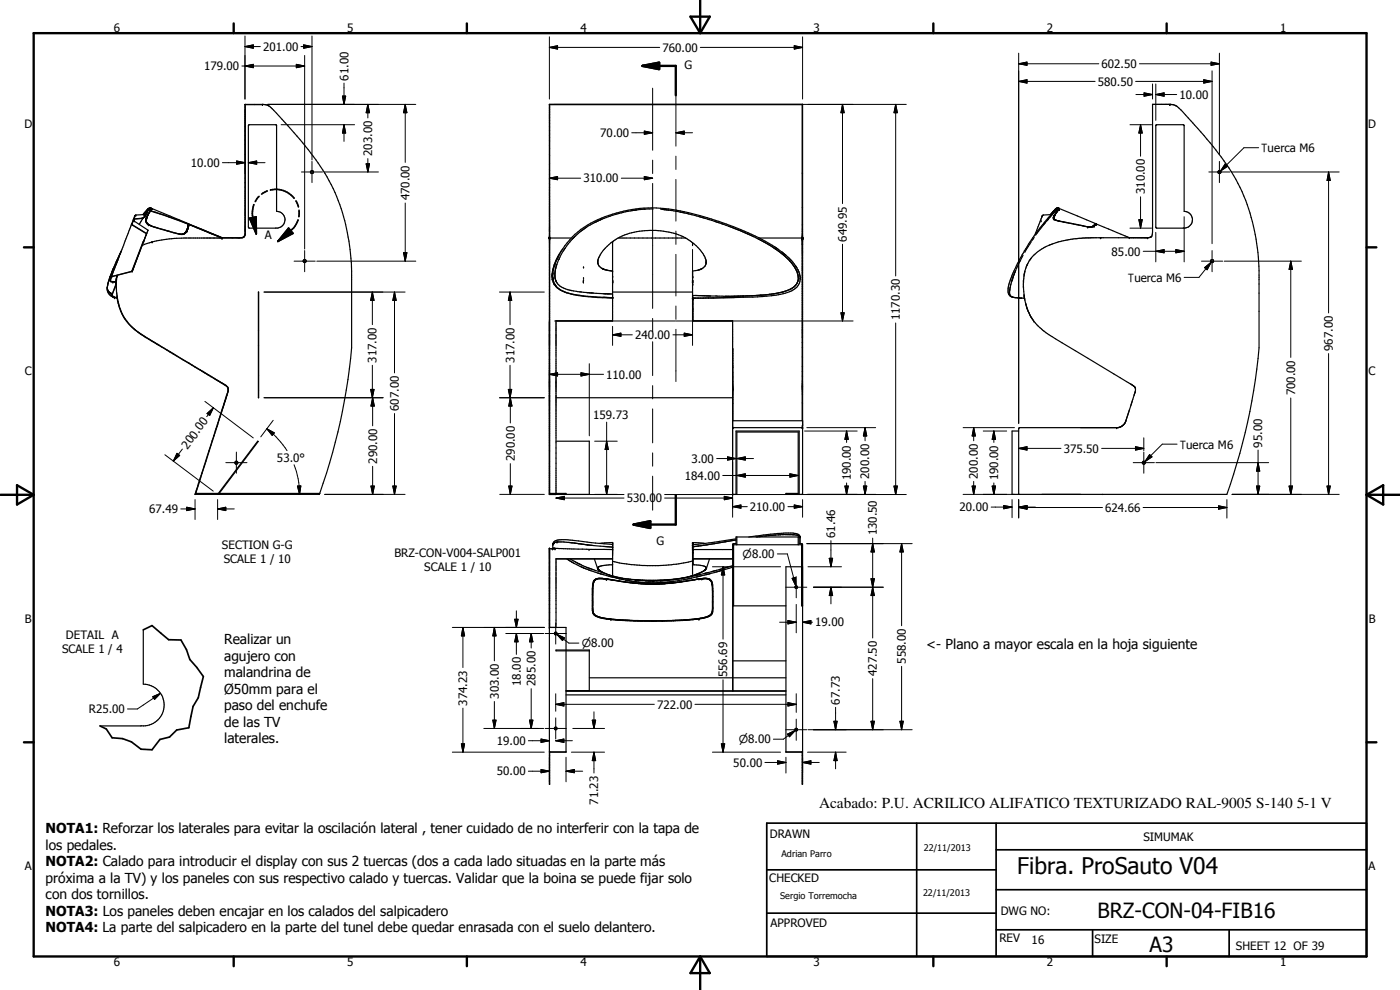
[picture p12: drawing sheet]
<svg xmlns="http://www.w3.org/2000/svg" width="420mm" height="297mm" viewBox="0 0 420 297" stroke-linecap="round" stroke-linejoin="round" font-family="sans-serif">
<defs><g id="words">
<text font-size="6.9" x="305.3" y="262.2">Fibra. ProSauto V04</text>
<g font-size="6.3">
<text x="329.4" y="275.4">BRZ-CON-04-FIB16</text>
<text x="345" y="285.6">A3</text>
</g>
<text font-size="4.6" x="245.8" y="242.4">Acabado: P.U. ACRILICO ALIFATICO TEXTURIZADO RAL-9005 S-140 5-1 V</text>
<g font-size="4.1">
<text x="67.3" y="193.3">Realizar un</text>
<text x="278" y="194.6">&lt;- Plano a mayor escala en la hoja siguiente</text>
<text x="67.3" y="198.2">agujero con</text>
<text x="67.3" y="203.2">malandrina de</text>
<text x="67.3" y="208.2">Ø50mm para el</text>
<text x="67.3" y="213.1">paso del enchufe</text>
<text x="67.3" y="218">de las TV</text>
<text x="67.3" y="222.9">laterales.</text>
<text x="13.7" y="250">NOTA1: Reforzar los laterales para evitar la oscilación lateral , tener cuidado de no interferir con la tapa de</text>
<text x="13.7" y="254.9">los pedales.</text>
<text x="13.7" y="259.8">NOTA2: Calado para introducir el display con sus 2 tuercas (dos a cada lado situadas en la parte más</text>
<text x="13.7" y="264.8">próxima a la TV) y los paneles con sus respectivo calado y tuercas. Validar que la boina se puede fijar solo</text>
<text x="13.7" y="269.7">con dos tornillos.</text>
<text x="13.7" y="274.7">NOTA3: Los paneles deben encajar en los calados del salpicadero</text>
<text x="13.7" y="279.6">NOTA4: La parte del salpicadero en la parte del tunel debe quedar enrasada con el suelo delantero.</text>
</g>
<g font-size="3.5">
<text x="34.2" y="9.6">6</text>
<text x="104.2" y="9.6">5</text>
<text x="174.2" y="9.6">4</text>
<text x="244.2" y="9.6">3</text>
<text x="314.2" y="9.6">2</text>
<text x="384.2" y="9.6">1</text>
<text x="79" y="15.3">201.00</text>
<text x="198.8" y="15.5">760.00</text>
<text x="61.2" y="21.1">179.00</text>
<text x="205.4" y="20.7">G</text>
<text x="330.6" y="20.4">602.50</text>
<text x="104.6" y="24.2" transform="rotate(-90 104.6 24.2)">61.00</text>
<text x="329.5" y="25.7">580.50</text>
<text x="353.9" y="29.7">10.00</text>
<text x="7.3" y="38.4">D</text>
<text x="180.2" y="41.1">70.00</text>
<text x="410.6" y="38.4">D</text>
<text x="111.7" y="46.8" transform="rotate(-90 111.7 46.8)">203.00</text>
<text x="57.3" y="50.1">10.00</text>
<text x="175.1" y="54.7">310.00</text>
<text x="343.6" y="58.3" transform="rotate(-90 343.6 58.3)">310.00</text>
<text x="122.9" y="60.2" transform="rotate(-90 122.9 60.2)">470.00</text>
<text x="79.4" y="71.8">A</text>
<text x="254.1" y="72.5" transform="rotate(-90 254.1 72.5)">649.95</text>
<text x="333.6" y="76.7">85.00</text>
<text x="190.6" y="101.7">240.00</text>
<text x="270.1" y="96.1" transform="rotate(-90 270.1 96.1)">1170.30</text>
<text x="400" y="105.3" transform="rotate(-90 400 105.3)">967.00</text>
<text x="7.4" y="112.6">C</text>
<text x="113" y="108.8" transform="rotate(-90 113 108.8)">317.00</text>
<text x="154.4" y="108.8" transform="rotate(-90 154.4 108.8)">317.00</text>
<text x="181.9" y="113.6">110.00</text>
<text x="410.7" y="112.6">C</text>
<text x="388.7" y="118.7" transform="rotate(-90 388.7 118.7)">700.00</text>
<text x="119.7" y="123.3" transform="rotate(-90 119.7 123.3)">607.00</text>
<text x="178" y="125.9">159.73</text>
<text x="56.2" y="134.9" transform="rotate(-53 56.2 134.9)">200.00</text>
<text x="319.2" y="135.8">375.50</text>
<text x="378.8" y="134.3" transform="rotate(-90 378.8 134.3)">95.00</text>
<text x="83.1" y="138.6">53.0°</text>
<text x="113.1" y="139.2" transform="rotate(-90 113.1 139.2)">290.00</text>
<text x="154.5" y="138.3" transform="rotate(-90 154.5 138.3)">290.00</text>
<text x="207.5" y="138.9">3.00</text>
<text x="260.8" y="143.7" transform="rotate(-90 260.8 143.7)">200.00</text>
<text x="293.5" y="143.7" transform="rotate(-90 293.5 143.7)">200.00</text>
<text x="205.6" y="144">184.00</text>
<text x="255.3" y="144.1" transform="rotate(-90 255.3 144.1)">190.00</text>
<text x="299.5" y="144.1" transform="rotate(-90 299.5 144.1)">190.00</text>
<text x="44.8" y="154">67.49</text>
<text x="188.1" y="150.7">530.00</text>
<text x="225.1" y="153.3">210.00</text>
<text x="288" y="153.5">20.00</text>
<text x="331.7" y="153.5">624.66</text>
<text x="250.6" y="161.5" transform="rotate(-90 250.6 161.5)">61.46</text>
<text x="263.2" y="160.7" transform="rotate(-90 263.2 160.7)">130.50</text>
<text x="66.6" y="164.7">SECTION G-G</text>
<text x="118.4" y="167.1">BRZ-CON-V004-SALP001</text>
<text x="197" y="163.5">G</text>
<text x="67.1" y="168.9">SCALE 1 / 10</text>
<text x="127.3" y="171.3">SCALE 1 / 10</text>
<text x="7.4" y="186.9">B</text>
<text x="19.8" y="191.7">DETAIL A</text>
<text x="244.6" y="188">19.00</text>
<text x="410.8" y="186.9">B</text>
<text x="18.6" y="195.9">SCALE 1 / 4</text>
<text x="218.3" y="203.2" transform="rotate(-90 218.3 203.2)">556.69</text>
<text x="263.2" y="202.9" transform="rotate(-90 263.2 202.9)">427.50</text>
<text x="271.9" y="199.1" transform="rotate(-90 271.9 199.1)">558.00</text>
<text x="149.7" y="209.7" transform="rotate(-90 149.7 209.7)">303.00</text>
<text x="156.3" y="205.9" transform="rotate(-90 156.3 205.9)">18.00</text>
<text x="160.7" y="205.8" transform="rotate(-90 160.7 205.8)">285.00</text>
<text x="26.6" y="214">R25.00</text>
<text x="140.2" y="211.7" transform="rotate(-90 140.2 211.7)">374.23</text>
<text x="197.2" y="212.6">722.00</text>
<text x="252" y="211.5" transform="rotate(-90 252 211.5)">67.73</text>
<text x="149.1" y="223.5">19.00</text>
<text x="149.1" y="232.7">50.00</text>
<text x="220.1" y="230">50.00</text>
<text x="179.5" y="241.5" transform="rotate(-90 179.5 241.5)">71.23</text>
<text x="231" y="251.5">DRAWN</text>
<text x="343.1" y="252.3">SIMUMAK</text>
<text x="7.4" y="261.1">A</text>
<text x="410.7" y="261.1">A</text>
<text x="230.9" y="264.6">CHECKED</text>
<text x="300.3" y="274.5">DWG NO:</text>
<text x="231.3" y="278.3">APPROVED</text>
<text x="299.9" y="282.6">REV</text>
<text x="309.6" y="283.3">16</text>
<text x="328.5" y="283.1">SIZE</text>
<text x="370.9" y="285.1">SHEET 12 OF 39</text>
<text x="34.2" y="289.9">6</text>
<text x="104.2" y="289.9">5</text>
<text x="174.2" y="289.9">4</text>
<text x="244.2" y="289.9">3</text>
<text x="314.2" y="289.9">2</text>
<text x="384.2" y="289.9">1</text>
</g>
<g font-size="3.3">
<text x="378.5" y="45.6">Tuerca M6</text>
<text x="338.5" y="84.5">Tuerca M6</text>
<text x="354.1" y="134.6">Tuerca M6</text>
<text x="222.9" y="167.4">n8.00</text>
<text x="174.6" y="194.2">n8.00</text>
<text x="221.7" y="223">n8.00</text>
</g>
<g font-size="2.7">
<text x="234.5" y="257.1">Adrian Parro</text>
<text x="277.2" y="255.3">22/11/2013</text>
<text x="234.1" y="269.7">Sergio Torremocha</text>
<text x="277" y="268.7">22/11/2013</text>
</g>
</g></defs>
<g fill="none" stroke="#000" stroke-width=".35">
<path d="M73.6 31.3v39.1l-.5 .8M74.6 37.5l8.2-.1 .2 .2v25.8a2.52 2.52 0 0 1 2.5 2.7 2.52 2.52 0 0 1-2.7 2.4h-8l-.3-.4zM78.8 31.3l-5.3 .1M240.7 31.3v94.9M240.9 31.4h-75.9v116.6h4.9v.3M347 37.5l8.1-.1 .3 .2v25.8a2.53 2.53 0 0 1 2.5 2.7 2.53 2.53 0 0 1-2.8 2.4h-7.9l-.3-.4zM34.3 79.9l-1.3 3.3M35 78.3l-.7 1.6M35.1 78.7v.1M35.4 77.5l-1.1 2.4M35.7 76.8l-.5 1.1M36.4 75.4l-.5 .9 .1-.1"/>
<path d="M36.4 75.3l-.9 1.8M39.6 67.1l-6.2 16M39.6 67.1l.1 .5 4.3 2.5M40 65.9v.3M40 65.9l-.4 1.2M40.1 66l-.4 1.4 4.3 2.7M40.1 66l.1 .3M40.1 65.9l.1 .4M40.2 65.7l-.1 .3M40.2 66.3l4.2 2.7-.4 1.1M40.4 64.9l-.4 1M40.4 64.8v.1"/>
<path d="M40.5 64.7l-.1 .1M40.5 64.6v.1M43 65.4l-1.2 1.9M43 65.4l-2.6 .3-.3 .3M43.1 72.5l-3.4 8.9M43.1 72.3l-3.1 8.5M43.1 72.3v.2M43.2 64.1l-.2 .3M43.2 64.1h.1M43.3 64l-.1 .1M43.3 72.1l-.2 .2M43.3 64l-.4 .4"/>
<path d="M43.4 71.6l-.3 .7M43.7 64.2l-3.2 .4M43.7 64.4l-.7 1-2.8 .3-.2 .2M43.8 63.4l-.5 .6M43.8 65.8h.1M43.8 66.3v.2M43.9 65.5l.1 1.2M43.9 65.4l-.1 .3M43.9 65.9v.5M43.9 66.5l.5 .9M43.9 70.4l-.5 1.3M43.9 63.2l-.1 .2"/>
<path d="M44 66.7l.1 .3M44 65.2l-.1 .2M44 65.7h-.1M44 70.1l-.5 1.2M44 63.4l-.5 1.4M44 63.4h.1M44 70.1h.1M44 70.1v.2M44 63.2l-.1 .1M44.1 65.3a1.09 1.09 0 0 0-.1 1.4M44.1 65.4h-.2M44.1 67l.1 .1"/>
<path d="M44.1 64.9v.4M44.1 63.4l-.6 1.5-.5 .5M44.1 64.9l-.1 .3M44.1 63.2l-.1 .2M44.1 67l.4 .4 1.3 .6 6.3 1.8a4.4 4.4 0 0 0 2.8 .4l.9-.7M44.2 65l-.1 .1M44.2 64.8h-.1M44.2 64.8l-.1 .1M44.2 62.9l-.1 .1M44.2 63.8h.1M44.3 62.9h.1M44.3 67.1l.2 .2"/>
<path d="M44.4 62.9l-.3 .3M44.4 62.8h.1M44.4 64.3l-.2 .5M44.4 62.8v.1M44.5 67.3h.1M44.5 64.4l-.3 .5M44.5 64.4l-.4 .9M44.5 67.3l.1 .1M44.5 63.1l-1 1.9M44.5 62.7l-.1 .1M44.6 62.7h-.1M44.6 67.4l1.3 .5 4.2 1.3 3.8 1 .9 .1"/>
<path d="M44.6 62.6l-.1 .1M44.6 67.4l.9 .4M44.6 63.2l.4 .1M44.6 63.2l-.5 .2M44.7 63l-.6 .2M44.7 63l.3 .2M44.7 63l-.1 .2M44.7 62.5h.1M44.7 62.5l-1.4 1.5M44.7 63h.1M44.8 62.9h.1M44.8 63.8l-.4 .5"/>
<path d="M44.8 62.9l-.1 .1M44.8 63.8l-.3 .6M45 63.5l-.5 .9M45 63.2v.1M45 62.6v.1M45.1 63.3l4.3 1.3 7 2.6M45.1 63.3l-.3 .5M45.1 63.3l11.3 3.9M45.1 63.1l-.1 .1M45.2 63.2l-.1 .1M45.2 62.4l-.5 .1M45.2 62.4l-.4 .5"/>
<path d="M45.2 62.4l.3 .1M45.2 62.9v.1M45.3 62.8v.1M45.4 62.8l.2-.2 10.9 4.5M45.4 62.9l-.6 .9M45.4 62.8l-.1 .2M45.5 62.5l-.1 .3M45.5 62.5v.1M45.5 62.6l-.5 .7M55.3 66.7l1.1 .5M55.6 69.9l-.7 .4M55.8 69.5h.1"/>
<path d="M56 69.5v.1M56 69.4h.1M56 69.4l-.2 .3M56.1 69l-.3 .5M56.1 69.3a1.41 1.41 0 0 1-1.5 1M56.1 69.2v.1M56.2 69.1h.1M56.2 69.2l-.1 .1M56.2 69l-.1 .2M56.2 69h.1M56.3 68.3l-.3 .8M56.3 68.3l-.1 .4"/>
<path d="M56.3 68.7l-.1 .3M56.4 67.2l.1 .1M56.4 68.6l-.1 .3M56.4 67.2h.1M56.4 67.1v.1M56.4 68.5h.1M56.4 68.5l-.1 .2M56.5 67.8l-.2 .4M56.5 67.1h.1M56.5 67.9l-.2 .4M56.5 67.1h-.1M56.5 67.3l10.1 4.1z"/>
<path d="M56.5 67.3v.2M56.5 68.2v.1M56.5 67.6v.1M56.5 67.9h.1M56.5 67.1v.8M56.5 67.2l5 2M56.5 67.2v.1M56.6 67.2l2.5 1M56.6 67.2h-.1M56.7 67.3l-.3 1.2M60.4 68.7l6.2 2.6M61.6 69.2l2.5 1.1"/>
<path d="M65.3 70.8l1.3 .5M66.6 71.3h.1M73.1 71.1l.4-1.1v-38.7l6.3 .1 1.1 .5 2.1 2.1a125 125 0 0 1 13.8 17 57.7 57.7 0 0 1 8.7 30.3v23.1a178.4 178.4 0 0 1-9.5 43.6M73.1 71.1l-1.3 .2h-5.4M73.1 71.2l-1 .2-17.6 .1a33.6 33.6 0 0 0-11.8 2.2M164.9 71.3h.1M165 71.4h6.4M166.7 79.1l-.3 .8M167.2 79.2l-.3 .7M167.2 77.6a9.8 9.8 0 0 0-1.2 6.4M167.2 77.6v.1M167.7 76.7l-.5 1.2"/>
<path d="M168.8 74.8a16.4 16.4 0 0 0-3 6.7l-.1 1.7 .6 2a8.5 8.5 0 0 0 5.9 3.2l2.9 .5 8.7 .6M169.6 74.5a14 14 0 0 0-3 8.9l.4 1.3M172.6 70.9l-2.1 2.3-1.3 1.9M174.3 69.4l-2 1.8M176.1 68.1l-1.8 1.3M179.5 79.1l-.1-.3a6.6 6.6 0 0 1 2.8-4.9l1.6-1.4v23.8h-16.9M179.5 79.2a2.72 2.72 0 0 0 1.6 1.6M179.5 79.1v.1M180.1 66l-1.7 .8M183.2 64.8l-4.5 1.8-4.4 2.8M185.5 71.4h20.3M190.6 63l-2.9 .5-4.7 1.4"/>
<path d="M190.7 63l-1.1 .2M196 62.7l-5.3 .3M198.3 62.8l1.2 .1M198.8 62.8l.7 .1M199.5 62.9l1.2 .1M199.5 62.9l3.9 .6M203.1 63.4l2.1 .4M204 63.6l8.9 2.3M205.8 71.4l2 1.5M205.8 71.4a23.3 23.3 0 0 0-20.9 .4l-1.1 .7M207.8 73.7v-.9a10.6 10.6 0 0 1 4.1 5.2l-.2 1.5-1.1 1.1M210 65l1.2 .4"/>
<path d="M212.4 65.7l1.2 .4M213.5 66.1l5.1 1.8M214.6 66.5l1.2 .3M216.6 67.1l.6 .2M218.6 67.8l7.7 3.2M218.6 67.9l4.2 1.6M223.6 69.8l6.4 3.2M227.2 71.5l3.6 1.9 3 2M227.9 71.4h12.8M230.6 73.3l3.2 2.1M232.3 74l1.3 .8M233.8 75.4l.6 .5"/>
<path d="M233.8 75.4l1 .8M234.8 76.2l1.6 1.4M234.8 76.2l2.2 2.1 1.1 1.3M235 75.9a70.7 70.7 0 0 0-21.5-10.2 53.4 53.4 0 0 0-21.4-3.2 35.9 35.9 0 0 0-19.6 7.8 22.8 22.8 0 0 0-5.3 7.3M235.9 76.6l-1.1-.9 3.2 3M236.6 77.9l2 2.4M236.8 77.5l.6 .6M237.9 78.6a8.6 8.6 0 0 1 2.2 4.8M238.3 79.8l.3 .6M238.7 79.6l.5 .8M240.7 71.3h.2M306.1 78.3l-1.1 2.5"/>
<path d="M307 76.6l-1 2M308.4 79.1l-.4 1M309.4 77.5l-1.4 2.4-.6 2.6M309.5 72.5l-2 3.2M310.4 71.2l-.7 1.1M312.9 64.7l-2.3 5.7M312.9 64.6v.1M313.1 64.6h-.2M313.1 64.5v.1M313.6 66.9l-2.8 3.7M314.4 66l-1.2 1.4M315.4 64.8l-.4 .4"/>
<path d="M315.5 64.4l-2.4 .1M316 64.1l-1.7 2.1M316 64.1l-.2 .3M316.2 65.5v.1M316.2 65.7l.3 .3M316.2 65.5h.1M316.2 65.6h.1M316.3 64.9l-.1 .1M316.3 65.4v.3M316.3 65.7h.1M316.3 65.7l.2 .2M316.3 65h.1"/>
<path d="M316.3 64.9l-.1 .7M316.3 65.5v.1M316.3 64.9h.1M316.3 65.7l1.6 .6 8.6 1.8M316.4 64.9l-.1 .1M316.4 64.9l-.1 .5M316.4 65.9h.1M316.5 64.5l-.3 .5v.7M316.5 63.2l-1 1.1a64.8 64.8 0 0 0-12.5 20.4l-.4 1.5-.1 1.4 .2 .6 .6 .7M316.5 65.9l.1 .1M316.6 66l1.4 .4 8.5 1.6M316.6 62.9l-.1 .1"/>
<path d="M316.6 62.9h.1M316.6 62.9v.1M316.7 63.4l-.3 .3M316.7 62.9l-1.4 1.5 1.2-1.4M316.7 64.3l-.3 .6M316.8 62.7v.1M316.8 62.7h.1M316.9 62.7l-.2 .2M316.9 62.7h.1M316.9 62.6l-.3 .3M316.9 62.6v.1M317.1 63.8l-.5 .7"/>
<path d="M317.1 63l-1.1 1.1M317.1 63.8l-.6 .9M317.1 63l-.2 .2M317.3 62.7h.1M317.3 63.4v.1M317.4 62.6h.1M317.4 63.3l-.3 .5M317.4 62.6l-.3 .4M317.4 63.2v.1M317.4 63.1l-.3 .7M317.5 62.5h.1M317.5 62.5l-.1 .1"/>
<path d="M317.5 62.4l-.6 .2M317.5 62.4v.1M317.5 62.4l.3 .1M317.6 62.9h.1M317.6 62.9v.1M317.7 62.8l-.3 .5M317.7 62.7h.1M317.8 62.6l-.4 .6M317.8 62.6h.1M317.8 62.7l-.1 .2M317.8 62.5v.1M317.8 62.5l-1.2 1.8-.2 .6"/>
<path d="M317.8 62.7h.1M317.9 62.7l-1.1 1.4M317.9 62.6l10.9 4.5M317.9 62.6v.1M327.7 68h.1M328.1 67.9l-.2 .1M328.2 67.7h.1M328.2 67.8l-.2 .2M328.2 67.7v.1M328.3 67.6h.1M328.3 67.6v.1M328.3 67.7h-.1"/>
<path d="M328.4 67.6a1.64 1.64 0 0 1-1.9 .5M328.4 67.6h.1M328.5 67.5v.1M328.5 67.6l-1 .5-1-.1M328.5 67.6h.1M328.6 67.6h-.1M328.6 67.4l.1 .1M328.6 67.5v.1M328.7 67.3h.1M328.7 67.3l-.3 .3M328.7 67.4h.1M328.8 67.1l-.1 .2"/>
<path d="M328.8 67.1v.2M328.8 67.2l-.2 .1M328.9 67.2h.1M328.9 67.2l-.2 .3M329 67.2l9.9 4.1M345.3 71.2l.4-.4 .2-1.1v-38.4h5.5l1.8 .6a118.9 118.9 0 0 1 17.7 21.9 61 61 0 0 1 7 27.4v23.2a176.3 176.3 0 0 1-9.7 43.9h-64.5v-19h2M345.3 71.2l-1 .1M345.4 71.1l-.8 .2h-17.2l-4.4 .3a20.4 20.4 0 0 0-13.4 5.7l-.5 .7M345.6 71l-.2 .1M32.2 86.6v.2M32.2 86.8l.1 .3M32.2 86.8l.2 .5"/>
<path d="M32.3 87.1l.1 .1M32.3 87.1h.1M32.4 87.3l.2 .2M32.4 87.2v.1M32.5 84.9a3.2 3.2 0 0 0 .7 3.8l.9 .5M32.5 84.8l-.3 1.6M32.6 87.5h.1M32.7 87.5l.3 .3M32.8 87.6l.1 .2M32.9 87.8l.3 .1M33 83.2l-.2 .6M33 83.2l-.5 1.6"/>
<path d="M33.1 84l.1 .5 1.2 .1 .4 .4-1.1 3.2M33.1 84l.1 .1M33.2 84.1l.1 .4 1.4 .2 .2 .6M33.2 82.8l-.7 2.1M33.2 87.9l.1 .1M33.2 88l.2 .1M33.2 88h.1M33.3 88l.2 .1M33.3 88.1h.1M33.4 83.1l-.3 .9M33.4 83.1l.1 .1M33.4 88.1l.2 .1"/>
<path d="M33.5 82.9l-.1 .2M33.5 83.2l-.3 .9M33.5 88.1l.2 .1M33.5 88.1l.1 .1M33.7 88.2v.7l.7 .4M33.7 88.2v.1M33.7 88.3v.5l.7 .5M33.8 88.8l.1 .1M33.9 88.9l.3 .3 1 .2M34 89h.1M34 88.9v.1M34 84.6l-.1 .3"/>
<path d="M34.1 80.5l-.5 1.1M34.4 89.3l.7 .1M34.7 84.8h.1M34.8 84.7l.3-2.1-.2 2.3M34.9 85.3l.3 4.1M34.9 85.3l-1.2 3M35.1 89.4v.1M35.1 89.5l.5 2.1a13.3 13.3 0 0 0 2.3 4.7M35.2 89.4l.6 2.7 .7 1.8 1.5 2.4M37.9 96.3a25.8 25.8 0 0 0 8.4 6.5l21.8 13.2M38 96.3a34.2 34.2 0 0 0 9.7 7.2l19.6 11.9a1.68 1.68 0 0 1 1 2.7l-9.6 29.9M38 96.3h-.1"/>
<path d="M39.7 81.4l-6.2 1.6M39.7 81.4h.1M39.7 81.4l-6.2 1.8M40 80.8l-.3 .6M40 80.8h.1M77.5 87.6l.1 31.7zM165.9 83.5l.1 .3a4.4 4.4 0 0 0 2.3 3.2 33.7 33.7 0 0 0 11.7 2.2l3.8 .1-2.8-.1M166.4 85.1l.6 .8M166.5 82.8l.2 1.1 .5 1M166.8 80.4l-.3 1.7M167.1 84.8a4.8 4.8 0 0 0 3.2 2.1M170.2 86.9l1.1 .2"/>
<path d="M171.3 87.1l3.2 .5M171.3 87.1l.3 .1M174 87.5l9.8 .7M175.1 80.1v.3M175.1 83.4v.1M175.1 83.9v1M176 87.8l2.1 .1M180.6 80.5l.4 .2M180.7 80.5l.4 .3M181 88.1l2.5 .1M181 80.7h.1M181 80.7l.3 .1"/>
<path d="M181.1 80.8l2.7 .5-2.4-.4M183.8 96.3h-16.9v52.1h-2v-117.1h76v117h-5v-.3h3.7M183.8 87.6h24M208 96.3h11.9v52h1.2v-18.7h18.5v18.7M208.6 88.6l4.7 .2M209.8 80.9l-2 .4v15h12.1M210.1 80.9h-.2M210.2 80.8l-.4 .1M210.5 80.7l-.4 .1M210.7 80.6l-.3 .1M211.1 89.5h-3.1v6.8M212.6 89.4l-1.5 .1"/>
<path d="M236.3 87.2a35 35 0 0 1-10.7 1.5l-8.5 .2-9.3-.3M238.1 86.2l-2.1 1a44.6 44.6 0 0 1-12.3 1.6l-3.7 .1M238.1 86.2l-1.9 1M238.6 80.3l.6 1.2M238.6 85.8l-.5 .4M238.6 80.4l.6 1.1M239.2 81.5l.3 1.2M239.3 80.8l.2 .3M239.5 82.7a3.3 3.3 0 0 1-.9 3.1M239.5 82.7a3.2 3.2 0 0 1-.9 3.1M239.6 81.3l.2 .4M239.9 82l.1 .3"/>
<path d="M240.1 82.7v.3M240.1 83.2v.7M240.1 83.7a5.1 5.1 0 0 1-4.4 4.3 58.2 58.2 0 0 1-15.4 1.3l-9.3 .2M303.1 86.7v1.8M303.1 88.4v.2M303.1 88.5l.2 .4M303.1 86.4l-.1 1M303.2 86.3l-.1 .1M303.3 88.9l.4 .2M303.4 88.9l.1 .1M303.7 89.1h.1M303.7 89.1h.2"/>
<path d="M303.8 83.8l-.7 2.6M303.9 89.1v.1M303.9 89.2h.2M304.1 83l-.5 1.4M304.1 89.2l1 .1M304.1 83l-.2 .4M304.1 89.2l3.3 .3M304.2 82.7l-.1 .3M304.4 82.3l-.2 .4M304.6 81.6l-.4 1.1M304.6 81.7l-.2 .3M304.8 81.2l-.2 .4"/>
<path d="M304.9 81.1l-.2 .2M305.3 89.4l1.1 .1M307.1 85.9l.1 .5M307.2 86.4l.3 3.3 .7 2.7M307.2 84.7v1.7M307.2 83.9v.9M307.3 88.4l.2 .9M307.4 89.5h.1M307.4 88.8v.2M307.4 82.4l-.1 .4M307.4 88.9v.2M307.4 82.5l-.2 1.7"/>
<path d="M307.5 89.5l.1 .6M307.5 89.5v.1M307.6 81.4l-.2 1M307.8 90.9l.4 1.4M308.2 92.4l1.2 2.8M308.2 92.3l.1 .3M308.3 92.6v.1M308.3 92.6l1.1 2.6M309.4 95.2l.6 .9M309.4 95.2l.6 .8M310 96.1a21.3 21.3 0 0 0 6.7 5.5l22.7 13.7M68.1 116l.3 .7v.9l-9.8 30.4"/>
<path d="M166.9 119.3h53M219.9 110.3h.1M219.9 104.6l.1 21.6h20.9M339.4 115.2l1 .8M339.4 115.3l1 .7M340.4 116l.2 .1M340.5 116.1l.1 .1M340.6 116.2l.1 .1M340.7 116.3v1l-2.8 8.9M340.7 117.5l-.4 1.2M340.7 116.4v.1M340.7 116.3v.1"/>
<path d="M166.9 132.4h10v15.9h-12M219.9 128.3h21M220.2 128.3l-.3 .2M240.6 128.3l.2 .1M240.7 127.8v.1M240.7 128.3v.1M240.8 128.4h.1M240.8 128.4l.1 .3M335.7 128.3l-29.8 .1-.2 .3v19.6M335.8 128.3h-.3M337 127.6l-1.3 .7M337.1 127.6h-.1"/>
<path d="M337.3 127.3l-1.5 1M337.5 127.1l-.2 .3M337.8 126.6l-.2 .4M337.9 126.2l-.2 .5M337.9 126.2l-.5 1M339 123l-1.1 3.2M339.8 120.2l-.4 1.5M58.5 148.3h.1M58.6 148h6.9M58.6 148l-.1 .3M65.3 148.3l12-15.9 .2 .1-11.9 15.8M65.7 148h30.3"/>
<path d="M96 148l-.2 .3h-37.3M220.9 148.3v-19h18.9v19M330.9 148.3h.1M165 164.6h1.5M165.8 164.6h.1M165.9 163.3v.1M166 164.5l17.8 .4M166 164.5l-.1 .1M166.2 162.9l-.2 .2M166.3 164.5h.1M166.3 162.9l-.4 .3M166.3 164.5h-.1"/>
<path d="M166.4 162.8l-.1 .1M166.9 167.7h16.9M167.1 162.6h.1M167.1 162.6l-.7 .2M167.3 162.6h1.8M167.4 162.6h-.3M169 162.6l7.4 .9M170.1 167.7l4 2.2 2.7 1.1M170.5 167.9l1.7 1.1M170.6 162.7l1.8 .2M171.1 167.7l2.4 1.3M172.7 168.6l1.7 .9"/>
<path d="M173.3 163.1l3.1 .4M173.8 169.2l3.9 1.6M174.4 170.1l1.3 .5M176.1 170.2l4.6 1.5M176.4 163.5l1.6 .2M176.4 163.5l7.4 .7M176.6 171l4.4 1.4M177.9 178v.3M178.2 174.3h.1M178.2 174.7l-.3 1.9 .1 7M178.2 174.7l-.3 2.6M178.3 174.5l-.1 .2"/>
<path d="M178.4 167.7l1 2.9M178.5 174.2l-.3 .5M178.5 174.1l-.2 .3M178.6 174.1l-.1 .1M178.8 173.7l-.1 .1M178.8 173.9l-.3 .2M178.8 173.9l-.2 .1M178.8 173.9h.1M179.1 173.6l3.1 .1M179.1 173.6l-.9 .7M179.2 173.6l-.2 .1M179.4 170.6v.1a4.5 4.5 0 0 0 2.6 1.5"/>
<path d="M179.4 170.3v.3M179.4 170.3h.1M179.4 171.9l.8 .2M179.4 170.6h.1M179.4 170.6l.5 .5M179.5 170.2l-.1 .1M179.6 170.1l-.2 .3M179.6 170.1l-.1 .1M179.7 170.9l1.2 .8M179.7 170.1h-.1M179.9 173.5l-.2 .1M179.9 170l-.2 .1"/>
<path d="M180 163.1l3.8-.3v10M180.2 173.5l.2 .1M180.3 172.2l4.6 1.2M180.7 171.7l.3 .1zM180.8 173.6h.1M180.9 173.5v.1M181 164h1.4M181.1 171.9l2.7 .9M181.2 173.6l.1 .1M181.5 173.6l.4 .1M181.8 173.7l.1 .1M182.1 173.8l8.8 1.2"/>
<path d="M182.2 173.7l.2 .1M182.4 172.4l3.6 1 2.7 .4M182.4 173.7h-2.8l-.8 .2M182.4 173.7l.4 .1M182.4 173.8l.4 .1M182.6 172.8l1.4 .4M182.8 173.9l2.1 .3M182.8 173.8l.2 .1M183 173.9l1.9 .3M183.8 167.6h-16.9v20.7M183.8 163.4l-13.3-1.4-2.1-.1a2.16 2.16 0 0 0-2.5 1.4v1.3M183.8 172.8l4.9 .9"/>
<path d="M183.8 169.5l-3.1 .2-1 .4M184.9 174.2l2.8 .4M184.9 173.4l6 1.2M184.9 173.4l1.2 .3M187.7 174.6l1.1 .2M187.8 174.1l1.9 .3M188.7 173.7l1 .2a64.3 64.3 0 0 0 11.9 0l1-.2M188.7 173.8l5.4 .4M188.8 174.8h.5M189.3 174.8l2.2 .2M189.4 174.8l2.1 .2M190.4 173.9l2.1 .3"/>
<path d="M190.6 174l3.9 .4 3.8-.1M191 174.6l1.4 .2M191.3 175l1.4 .1M191.5 175l.7 .1M191.5 175l.9 .1M192.7 175.1l1.6 .1M192.7 175.1l.3 .1M193.2 175.2h5M194.7 174.9h.7M195.1 175.2l.1 .1M196.8 175.2l-.3 .1M197.8 175.2h-.2"/>
<path d="M198.4 174.8l-1.6 .1M200.4 175l-8.2 .1M200.4 175l-2.4 .2M200.8 174.1l-2.6 .2M202.1 174.9l-3.6 .3M202.3 174.4l-2 .3M202.3 174.8l-1.9 .2M202.6 173.8l-5.4 .4M203.8 174.2l-6.9 .7-6-.3M203.9 174.6l-1.5 .2M204.2 173.6l-1.6 .2M204.2 173.6l-3.5 .5"/>
<path d="M205.3 173.4l-1.1 .2M207.5 173.4l-4 .8M207.8 169.4l2.4 .2M207.8 168.3l-1.9 .5a57 57 0 0 1-13.2 .9l-6.1-.7-2.8-.6M207.8 167.7h12.1M207.8 167.6h12.1M208 162.8v.6M208 164v5.4M208 164.9h11.9M209.2 173.8l-6.9 1M209.5 173.7l-5.6 .9M209.7 173.8l-9.3 1.2"/>
<path d="M209.8 173.7h.1M210 173.7h2.1l.7 .2M210 172.4l-1.3 .3M210 173.7h-.4M210.2 169.6l.1 .1M210.3 169.7l1.4 .3M210.3 173.6l-.2 .1M210.5 172.8l-1.5 .3M210.6 173.6l-.2 .1M210.7 173.6h1.7M210.8 173.7h-1.4M211 173.6h-.1"/>
<path d="M211.4 171.1a20.6 20.6 0 0 1-8.8 2.6M211.4 173.5l-.1 .1M211.4 169.9l.5 .3 .1 .4M211.5 163.1l-3.7-.3v9.6M211.6 170.9h.1M211.7 170.9h.1M211.7 170.9l-.3 .2M211.7 170.1l.2 .4-.5 .6M211.7 171h.1M211.7 170.9v.1M211.9 173.5l.1 .1M212 170.6a10.5 10.5 0 0 1-5.1 2.4l-1.6 .4"/>
<path d="M212.1 173.5l.9 .3M212.4 171.8l-1.2 .3M212.5 173.6l.5 .2M212.8 163.4l-4.8 .6M212.8 173.9l.4 .2M212.8 173.9h.1M212.9 167.7l-.9 2.9M213 174h.1M213 173.8l.6 .5 .3 1 .1 7.3a2.38 2.38 0 0 1-2.2 2.7l-5 .8-6.7 .3h-8.8l-8.1-.6a9.2 9.2 0 0 1-5.1-1.5l-.4-1.2v-6.4l.5-2.4M213 174l.2 .1M213.2 174.1l.6 1.5M213.2 174.1l.2 .4"/>
<path d="M213.3 172.1l-1.5 .4M213.5 174.5l.2 1.1M213.7 175.6l.1 .8M213.8 175.6v7.8M213.8 177l.1 .4M214.7 171.2l-1.1 .3M216.6 170.7l-.8 .2M217 171.1l-2.2 .6M218.6 170.1l-1.4 .4M218.8 170.5l-12.7 3.3M219.9 169.7l-6.5 1.9-8.2 1.8M219.9 170.2l-1.2 .4"/>
<path d="M220.9 162l-12.9 2M220.9 161.7l-13.1 1.7M221.1 161.1v2.3M224.7 161.1l8.8-1 4.7-.1 1.4 .3 .3 .4 .2 .4v2M228.7 160.9l-.8 .1M228.7 160.9l-1.7 .2M230 160.8l-1.3 .1M232.9 160.5l-2.4 .2M234.4 160.4l-.9 .1M234.8 160.4h2.9M234.9 160.4l-5.4 .4M237.6 160.4h.4"/>
<path d="M238 160.4l1.8 .4M239.6 161.1v2.3M239.8 160.8l.2 .2M240 161h.1M240.1 161v.2M240.1 161v.1M240.9 170.1h-5v55.6h4.8M43 189v16.3a6.3 6.3 0 0 1 6.2 6.6 6.3 6.3 0 0 1-7 5.9h-12.2M164.9 188.3h5v37.4h-4.9M165 188.3l-.1-23.8v70.8l.1-9.7M166.9 189.7v.8M176.9 195.3h-10v-.3h10v12.2"/>
<path d="M177.9 182.4v.3M177.9 182.9l.1 .7M178 183.6l.2 .6M178 183.6v.1a1.68 1.68 0 0 0 1.4 1.3M178.3 184.3l1.1 .7M179.4 185l2.7 .6M179.5 185l1.3 .4M180.8 185.4l3.5 .4M182.2 185.6l.5 .1M182.9 185.7l1.4 .1M184.3 185.8l1.7 .2M186 186l1.3 .1"/>
<path d="M186 186l5.9 .2M187.8 186.1h.3M192.2 186.2h7.3M204.5 186.1l-3.2 .1-13.1-.1M205.9 186l-6.1 .2M207.5 185.8l-2.8 .3M208.2 185.8l-2.3 .2M208.2 185.8h-.7M208.8 185.7l-.6 .1M209.1 185.7l-.9 .1M209.5 185.6l-.5 .1M209.5 185.6h-.2"/>
<path d="M209.8 185.6h-.3M210.1 185.5l-.6 .1M210.1 185.5l-.4 .1M211.1 185.3l-1 .2M212.2 185l-1.1 .3M212.7 184.8l-.5 .2M213.3 184.4l-.6 .4M213.6 184l-.3 .4M213.8 183.5l-.2 .5M213.8 183.8h.1M213.8 183l-.1 .7-.4 .7M213.9 182.5l-.1 .3"/>
<path d="M219.9 181.8h16M220 181.8v25.5M220 198.3h15.9M220.2 181.8v-18.4h20.4v18.4h.3M169.9 207.2l66 .1M169.9 207.4h66M169.9 208.5h66M176.9 203.4h43M219.9 207.3v-44l1-.2v-2h18.9v2l.9 .1 .2 .2v71.9l-.2-9.7M220 203.4h15.9M164.9 225.6h5M235.9 225.6h5"/>
<circle cx="93.6" cy="51.6" r=".46"/>
<circle cx="366" cy="51.6" r=".45"/>
<circle cx="91.4" cy="78.3" r=".45"/>
<circle cx="363.8" cy="78.3" r=".47"/>
<circle cx="71" cy="138.8" r=".45"/>
<circle cx="343.3" cy="138.8" r=".45"/>
<circle cx="238.9" cy="176.2" r=".39"/>
<circle cx="166.8" cy="190.1" r=".41"/>
<circle cx="166.8" cy="218.6" r=".41"/>
<circle cx="239" cy="218.9" r=".39"/>
</g>
<g fill="#000">
<circle cx="78.8" cy="31.3" r=".18"/>
<circle cx="351.1" cy="31.3" r=".18"/>
<circle cx="40.1" cy="66" r=".18"/>
<circle cx="40.2" cy="66.3" r=".18"/>
<circle cx="40.5" cy="64.8" r=".18"/>
<circle cx="40.8" cy="64.5" r=".18"/>
<circle cx="43.1" cy="72.5" r=".18"/>
<circle cx="43.2" cy="64.4" r=".18"/>
<circle cx="43.8" cy="65.7" r=".18"/>
<circle cx="43.8" cy="65.8" r=".18"/>
<circle cx="43.9" cy="65.5" r=".18"/>
<circle cx="43.9" cy="65.4" r=".18"/>
<circle cx="44" cy="65.7" r=".18"/>
<circle cx="44" cy="65.3" r=".18"/>
<circle cx="44" cy="63.4" r=".18"/>
<circle cx="44" cy="65.4" r=".18"/>
<circle cx="44.4" cy="62.8" r=".18"/>
<circle cx="44.5" cy="62.7" r=".18"/>
<circle cx="44.5" cy="67.4" r=".18"/>
<circle cx="44.6" cy="62.7" r=".18"/>
<circle cx="44.8" cy="62.9" r=".18"/>
<circle cx="45" cy="62.6" r=".18"/>
<circle cx="45.1" cy="62.5" r=".18"/>
<circle cx="45.2" cy="62.5" r=".18"/>
<circle cx="45.2" cy="62.4" r=".18"/>
<circle cx="45.4" cy="62.9" r=".18"/>
<circle cx="45.4" cy="62.8" r=".18"/>
<circle cx="45.4" cy="62.7" r=".18"/>
<circle cx="45.4" cy="62.6" r=".18"/>
<circle cx="45.5" cy="62.7" r=".18"/>
<circle cx="45.5" cy="62.6" r=".18"/>
<circle cx="45.5" cy="62.5" r=".18"/>
<circle cx="45.6" cy="62.6" r=".18"/>
<circle cx="45.6" cy="72.5" r=".18"/>
<circle cx="45.7" cy="72.5" r=".18"/>
<circle cx="55.8" cy="69.5" r=".18"/>
<circle cx="56" cy="69.5" r=".18"/>
<circle cx="56" cy="69.4" r=".18"/>
<circle cx="56.2" cy="69.1" r=".18"/>
<circle cx="56.2" cy="69.2" r=".18"/>
<circle cx="56.3" cy="68.3" r=".18"/>
<circle cx="56.3" cy="68.2" r=".18"/>
<circle cx="56.4" cy="68.1" r=".18"/>
<circle cx="56.4" cy="67.2" r=".18"/>
<circle cx="56.5" cy="67.6" r=".18"/>
<circle cx="56.5" cy="67.1" r=".18"/>
<circle cx="56.5" cy="67.2" r=".18"/>
<circle cx="56.5" cy="67.7" r=".18"/>
<circle cx="56.5" cy="68.4" r=".18"/>
<circle cx="56.5" cy="67.4" r=".18"/>
<circle cx="56.5" cy="68.2" r=".18"/>
<circle cx="56.5" cy="67.5" r=".18"/>
<circle cx="56.5" cy="68.1" r=".18"/>
<circle cx="56.6" cy="67.3" r=".18"/>
<circle cx="56.6" cy="67.7" r=".18"/>
<circle cx="56.6" cy="67.2" r=".18"/>
<circle cx="56.6" cy="67.6" r=".18"/>
<circle cx="56.6" cy="67.4" r=".18"/>
<circle cx="66.6" cy="71.3" r=".18"/>
<circle cx="66.6" cy="71.4" r=".18"/>
<circle cx="66.7" cy="71.3" r=".18"/>
<circle cx="66.7" cy="71.4" r=".18"/>
<circle cx="164.9" cy="71.4" r=".18"/>
<circle cx="164.9" cy="71.3" r=".18"/>
<circle cx="165" cy="71.3" r=".18"/>
<circle cx="165" cy="71.4" r=".18"/>
<circle cx="165" cy="71.5" r=".18"/>
<circle cx="167.8" cy="77.5" r=".18"/>
<circle cx="183.8" cy="72.5" r=".18"/>
<circle cx="240.7" cy="71.5" r=".18"/>
<circle cx="240.7" cy="71.3" r=".18"/>
<circle cx="240.7" cy="71.4" r=".18"/>
<circle cx="240.7" cy="71.2" r=".18"/>
<circle cx="240.7" cy="71.6" r=".18"/>
<circle cx="240.9" cy="71.6" r=".18"/>
<circle cx="240.9" cy="71.5" r=".18"/>
<circle cx="240.9" cy="71.4" r=".18"/>
<circle cx="240.9" cy="71.3" r=".18"/>
<circle cx="240.9" cy="71.2" r=".18"/>
<circle cx="312.5" cy="66.2" r=".18"/>
<circle cx="312.8" cy="64.8" r=".18"/>
<circle cx="316.1" cy="65.4" r=".18"/>
<circle cx="316.1" cy="65.3" r=".18"/>
<circle cx="316.2" cy="65.6" r=".18"/>
<circle cx="316.2" cy="65.2" r=".18"/>
<circle cx="316.2" cy="65.1" r=".18"/>
<circle cx="316.2" cy="65" r=".18"/>
<circle cx="316.3" cy="65.2" r=".18"/>
<circle cx="316.3" cy="65.3" r=".18"/>
<circle cx="316.3" cy="65.5" r=".18"/>
<circle cx="316.3" cy="64.8" r=".18"/>
<circle cx="316.3" cy="65.1" r=".18"/>
<circle cx="316.3" cy="65.7" r=".18"/>
<circle cx="316.3" cy="65" r=".18"/>
<circle cx="316.4" cy="64.9" r=".18"/>
<circle cx="316.5" cy="63" r=".18"/>
<circle cx="316.8" cy="62.8" r=".18"/>
<circle cx="316.8" cy="62.7" r=".18"/>
<circle cx="316.9" cy="62.7" r=".18"/>
<circle cx="317.4" cy="62.5" r=".18"/>
<circle cx="317.5" cy="62.5" r=".18"/>
<circle cx="317.5" cy="62.4" r=".18"/>
<circle cx="317.7" cy="62.8" r=".18"/>
<circle cx="317.7" cy="62.7" r=".18"/>
<circle cx="317.8" cy="62.8" r=".18"/>
<circle cx="317.8" cy="62.7" r=".18"/>
<circle cx="317.8" cy="62.6" r=".18"/>
<circle cx="317.8" cy="62.5" r=".18"/>
<circle cx="317.9" cy="62.6" r=".18"/>
<circle cx="317.9" cy="62.7" r=".18"/>
<circle cx="326.4" cy="68.1" r=".18"/>
<circle cx="326.5" cy="68.1" r=".18"/>
<circle cx="328" cy="67.9" r=".18"/>
<circle cx="328.2" cy="67.7" r=".18"/>
<circle cx="328.3" cy="67.8" r=".18"/>
<circle cx="328.4" cy="67.7" r=".18"/>
<circle cx="328.5" cy="67.7" r=".18"/>
<circle cx="328.5" cy="67.4" r=".18"/>
<circle cx="328.6" cy="67.4" r=".18"/>
<circle cx="328.6" cy="67.3" r=".18"/>
<circle cx="328.7" cy="67.4" r=".18"/>
<circle cx="328.7" cy="67.2" r=".18"/>
<circle cx="328.8" cy="67.2" r=".18"/>
<circle cx="328.8" cy="67.3" r=".18"/>
<circle cx="328.8" cy="67.1" r=".18"/>
<circle cx="328.9" cy="67.2" r=".18"/>
<circle cx="328.9" cy="67.1" r=".18"/>
<circle cx="329" cy="67.2" r=".18"/>
<circle cx="330.3" cy="71.3" r=".18"/>
<circle cx="338.9" cy="71.3" r=".18"/>
<circle cx="344.4" cy="71.3" r=".18"/>
<circle cx="32.2" cy="86.3" r=".18"/>
<circle cx="32.3" cy="87.1" r=".18"/>
<circle cx="32.7" cy="87.5" r=".18"/>
<circle cx="33" cy="87.8" r=".18"/>
<circle cx="33.3" cy="88" r=".18"/>
<circle cx="33.5" cy="88.1" r=".18"/>
<circle cx="33.6" cy="88.2" r=".18"/>
<circle cx="33.7" cy="88.2" r=".18"/>
<circle cx="33.7" cy="88.3" r=".18"/>
<circle cx="34.1" cy="89" r=".18"/>
<circle cx="34.4" cy="89.2" r=".18"/>
<circle cx="34.4" cy="89.3" r=".18"/>
<circle cx="35" cy="83.7" r=".18"/>
<circle cx="35.1" cy="82.7" r=".18"/>
<circle cx="35.1" cy="82.8" r=".18"/>
<circle cx="39.7" cy="81.4" r=".18"/>
<circle cx="165.8" cy="83.7" r=".18"/>
<circle cx="165.9" cy="83.4" r=".18"/>
<circle cx="165.9" cy="83.5" r=".18"/>
<circle cx="165.9" cy="82.1" r=".18"/>
<circle cx="166.3" cy="85.1" r=".18"/>
<circle cx="183.8" cy="84.5" r=".18"/>
<circle cx="183.8" cy="81.4" r=".18"/>
<circle cx="183.8" cy="89.2" r=".18"/>
<circle cx="183.8" cy="82.9" r=".18"/>
<circle cx="183.8" cy="84" r=".18"/>
<circle cx="183.8" cy="89.3" r=".18"/>
<circle cx="183.8" cy="84.6" r=".18"/>
<circle cx="207.8" cy="84.6" r=".18"/>
<circle cx="207.8" cy="89.4" r=".18"/>
<circle cx="207.8" cy="89.2" r=".18"/>
<circle cx="207.8" cy="89.5" r=".18"/>
<circle cx="207.8" cy="83" r=".18"/>
<circle cx="207.8" cy="84.5" r=".18"/>
<circle cx="207.8" cy="88.6" r=".18"/>
<circle cx="207.8" cy="88.9" r=".18"/>
<circle cx="207.8" cy="84.1" r=".18"/>
<circle cx="207.8" cy="84" r=".18"/>
<circle cx="207.8" cy="82.8" r=".18"/>
<circle cx="207.8" cy="84.4" r=".18"/>
<circle cx="208" cy="85.3" r=".18"/>
<circle cx="208" cy="89.5" r=".18"/>
<circle cx="208" cy="89.7" r=".18"/>
<circle cx="208" cy="83.1" r=".18"/>
<circle cx="303.9" cy="83.6" r=".18"/>
<circle cx="310.2" cy="96.3" r=".18"/>
<circle cx="220" cy="116.8" r=".18"/>
<circle cx="219.9" cy="128.3" r=".18"/>
<circle cx="240.9" cy="128.3" r=".18"/>
<circle cx="335.1" cy="128.3" r=".18"/>
<circle cx="219.9" cy="148.3" r=".18"/>
<circle cx="165.8" cy="164.6" r=".18"/>
<circle cx="165.9" cy="164.6" r=".18"/>
<circle cx="165.9" cy="163.2" r=".18"/>
<circle cx="166" cy="164.4" r=".18"/>
<circle cx="166.3" cy="162.9" r=".18"/>
<circle cx="166.6" cy="164.6" r=".18"/>
<circle cx="167.2" cy="162.6" r=".18"/>
<circle cx="176.8" cy="164.9" r=".18"/>
<circle cx="178.2" cy="174.2" r=".18"/>
<circle cx="179.4" cy="170.4" r=".18"/>
<circle cx="181.9" cy="173.7" r=".18"/>
<circle cx="182" cy="173.7" r=".18"/>
<circle cx="182.1" cy="173.8" r=".18"/>
<circle cx="183.8" cy="164.2" r=".18"/>
<circle cx="183.8" cy="163.4" r=".18"/>
<circle cx="183.8" cy="165" r=".18"/>
<circle cx="183.8" cy="162.9" r=".18"/>
<circle cx="190.8" cy="174" r=".18"/>
<circle cx="195.9" cy="174.4" r=".18"/>
<circle cx="196.2" cy="174.4" r=".18"/>
<circle cx="198.8" cy="174.8" r=".18"/>
<circle cx="207.8" cy="167.7" r=".18"/>
<circle cx="207.8" cy="169.4" r=".18"/>
<circle cx="207.8" cy="164.9" r=".18"/>
<circle cx="207.8" cy="164.1" r=".18"/>
<circle cx="207.8" cy="163.4" r=".18"/>
<circle cx="207.8" cy="164.8" r=".18"/>
<circle cx="207.8" cy="163.5" r=".18"/>
<circle cx="207.8" cy="162.8" r=".18"/>
<circle cx="207.8" cy="163.6" r=".18"/>
<circle cx="207.8" cy="165.7" r=".18"/>
<circle cx="207.8" cy="162.9" r=".18"/>
<circle cx="208" cy="167.7" r=".18"/>
<circle cx="208" cy="164.9" r=".18"/>
<circle cx="208" cy="165.7" r=".18"/>
<circle cx="208" cy="162.8" r=".18"/>
<circle cx="209.8" cy="173.7" r=".18"/>
<circle cx="210.5" cy="173.7" r=".18"/>
<circle cx="210.9" cy="173.6" r=".18"/>
<circle cx="213.8" cy="175.2" r=".18"/>
<circle cx="240.1" cy="161.1" r=".18"/>
<circle cx="164.9" cy="188.4" r=".18"/>
<circle cx="183.3" cy="185.9" r=".18"/>
<circle cx="209.8" cy="185.7" r=".18"/>
</g>
<g fill="none" stroke="#000" stroke-width=".51">
<path d="M77.8 58.9l-1.2 1.6M80.2 57.3l-1.7 1M81.2 57a6.8 6.8 0 0 1 7.1 2.5M74.9 65.5l2-.4v5.1zM76.2 61.4l-.4 2v1.2l1.1 5.6M86.6 68.5l1.3 1.5-4.5 2.4zM88.8 60.3l.8 1.8M89.4 66l-1.2 2.3-4.8 4.1M89.7 63.1v1.9M43 189l2.6-1.3 5 4.2 3.7 .1 1.7 2.9 1 3 2 2.3 2 2.8-1.5 6.3-1.6 2.7-1.2 6.4-3.7 .6-2.1 2.1-2.9 .8-2.4 3.1-3.3-.2-2.9-2.2-2.6-1-3.2-.2-1.7-2.7-1.9-.9M230.1 247h180v40h-180zM275.1 247v40"/>
<path d="M298.9 255h111.2M298.9 247v40M230.1 274h68.8M230.1 261h68.8M298.9 279h111.2M298.9 267h111.2M327.9 279v8M368.9 279v8"/>
</g>
<g fill="none" stroke="#000" stroke-width=".71">
<path d="M10.1 9.9h400v277.1h-400zM70.1 7v2.9M140.1 7v2.9M192.8 19.8l5-1v1.9zM192.8 19.8h10v8.8M207.2 5h5.8l-2.9 4.9zM210.1 0v9.9M280.1 7v2.9M350.1 7v2.9M7.2 74.2h2.9M410.1 74.2h3M.1 148.5h10"/>
<path d="M5.1 145.6l5 2.9-5 2.9zM190.1 157.4l5-1v2zM202.8 148.6v8.8h-12.7M410.1 148.5h10M410.1 148.5l5-2.9v5.8zM7.2 222.7h2.9M410.1 222.7h3M70.1 287v2.9M140.1 287v2.9M210.1 287v10M210.1 287l2.9 5h-5.8zM280.1 287v2.9"/>
<path d="M350.1 287v2.9"/>
</g>
<g fill="#000">
<path d="M73.5 14l2.5-.5v1zM73.5 19.8l2.5-.5v1zM91.1 13.5l2.5 .5-2.5 .5zM164.9 14.2l2.4-.5v1zM192.8 19.8l5-1v1.9zM238.4 13.7l2.5 .5-2.5 .5zM305.7 19.1l2.5-.5v1zM363.5 18.6l2.5 .5-2.5 .5zM88.9 19.3l2.5 .5-2.5 .5zM102.8 28.8h.9l-.5 2.5zM103.2 37.4l.5 2.5h-.9zM110.4 31.3l.5 2.5h-1z"/>
<path d="M121.6 31.3l.5 2.5h-1zM202.8 39.8l2.5-.5v1zM252.8 31.3l.6 2.5h-1zM268.8 31.3l.5 2.5h-1zM305.7 24.4l2.5-.5v1zM342.3 37.4l.5 2.5h-1zM343.4 27.9l2.5 .5-2.5 .5zM346.9 28.4l2.5-.5v1zM361.3 23.9l2.5 .5-2.5 .5zM71 48.3l2.5 .5-2.5 .5zM74.5 48.8l2.5-.5v1zM109.9 49.1h1l-.5 2.5z"/>
<path d="M164.9 53.5l2.4-.5v.9zM193.4 39.3l2.5 .5-2.5 .5zM193.4 53l2.5 .5-2.5 .4zM367.7 49.2l.7 .7-2.1 1.4zM398.7 51.6l.5 2.5h-.9zM74.9 65.5l2-.4v5.1zM86.6 68.5l1.3 1.5-4.5 2.4zM121.1 75.8h1l-.5 2.6zM341.8 65.9h1l-.5 2.6zM346.9 75.4l2.5-.5v1zM352.9 74.9l2.5 .5-2.5 .5zM111.7 87.6l.6 2.5h-1.1z"/>
<path d="M118.4 87.6l.5 2.5h-1zM153.1 87.6l.5 2.5h-1zM183.8 100.5l2.5-.6v1zM252.4 93.9h1l-.6 2.4zM361.5 80.3l2-1.6-1.2 2.2zM387.4 78.4l.5 2.4h-1zM111.2 116.8h1.1l-.6 2.5zM152.6 116.8h1l-.5 2.5zM164.9 112.3l2.4-.5v1zM174.4 111.8l2.5 .5-2.5 .5zM205.3 99.9l2.5 .6-2.5 .4zM53.1 136l.8 .7-1.9 1.6z"/>
<path d="M62.1 124.1l1.9-1.8-1.1 2.3zM80.1 128.7l2.2 1.2-.6 .7zM111.8 119.3l.5 2.5h-1zM153.2 119.3l.5 2.5h-1zM182.1 132.4l.5 2.5h-1zM218.3 137.1l2.6 .5-2.6 .4zM221.1 137.6l2.6-.5v.9zM254.1 129.3l.5 2.5h-1zM259.6 128.3l.5 2.5h-1zM292.2 128.3l.5 2.5h-1zM298.3 129.3l.5 2.5h-1zM305.7 134.5l2.5-.5v1z"/>
<path d="M340.8 134l2.5 .5-2.5 .5zM345 136.4l.7 .7-2.1 1.4zM56 152.2l2.5 .5-2.5 .5zM65.3 152.7l2.5-.5v1zM89.3 145.8h1l-.4 2.5zM111.3 145.8h1l-.5 2.5zM117.9 145.8h1l-.5 2.5zM152.7 145.8h1l-.5 2.5zM166.9 149.4l2.5-.5v1zM181.6 145.8h1l-.5 2.5zM190.1 157.4l5-1v2zM217.4 148.9l2.5 .5-2.5 .5z"/>
<path d="M219.9 152l2.5-.5v1zM221.1 142.7l2.6-.5v1zM237.1 142.2l2.5 .5-2.5 .5zM238.4 151.5l2.5 .5-2.5 .5zM253.6 145.8h1l-.5 2.5zM259.1 145.8h1l-.5 2.5zM268.3 145.8h1l-.5 2.6zM291.7 145.8h1l-.5 2.5zM297.8 145.8h1l-.5 2.5zM301.2 151.7l2.5 .4-2.5 .6zM305.7 152.1l2.5-.4v1zM305.7 152.3l2.5-.5v1z"/>
<path d="M365.7 151.8l2.5 .5-2.5 .5zM377.1 145.8h1l-.5 2.5zM377.6 138.8l.5 2.6h-1zM386.9 145.8h1l-.5 2.5zM398.3 145.8h.9l-.5 2.5zM217 170.1l.5 2.4h-1zM237.7 173.5l1-.3 .1 2.6zM248.9 167.5h1l-.5 2.6zM249.4 176.2l.5 2.5h-1zM261.4 173.7h1l-.5 2.5zM261.9 176.2l.5 2.5h-1zM261.9 163.1l.5 2.5h-1z"/>
<path d="M270.6 163.1l.5 2.5h-1zM138.9 188.3l.5 2.5h-.9zM148.4 188.3l.5 2.5h-1zM154.5 185.8h1l-.5 2.5zM155 190.1l.5 2.5h-1zM159.4 190.1l.5 2.5h-1zM167.1 190.3l2.3 1.1-.6 .8zM236.5 186.2l2.5 .5-2.5 .5zM240.9 186.7l2.5-.5v1zM45.8 209l2.4-1-1.8 1.8zM147.9 216.1h1l-.5 2.5zM158.9 216.1h1l-.5 2.5z"/>
<path d="M166.8 211.3l2.4-.5v1zM177.7 216.1h1.1l-.5 2.5zM236.5 210.8l2.5 .5-2.5 .5zM250.3 216.4h.9l-.4 2.5zM261.4 216.4h1l-.5 2.5zM270.1 216.4h1l-.5 2.5zM138.5 223.2h.9l-.5 2.5zM162.4 230.9l2.5 .5-2.5 .5zM162.4 221.7l2.5 .5-2.5 .6zM166.8 222.2l2.4-.5v1.1zM169.9 231.4l2.5-.5v1zM178.3 225.7l.5 2.5h-1.1z"/>
<path d="M216.5 223.2h1l-.5 2.5zM233.4 228.3l2.5 .5-2.5 .5zM236.3 220.3l2.4-1.1-1.8 1.9zM240.9 228.8l2.5-.5v1zM250.8 225.7l.4 2.5h-.9z"/>
</g>
<g fill="none" stroke="#000" stroke-width=".3">
<path d="M72.6 19.8h18.8M73.5 14l2.5-.5v1zM73.5 19.8l2.5-.5v1zM73.5 14h4.6M73.5 10.8v18.9M88.9 19.3l2.5 .5-2.5 .5zM90.3 14h3.3M91.1 13.5l2.5 .5-2.5 .5zM91.4 16.6v34.9M93.6 10.8v37.2M164.9 14.2l2.4-.5v1zM164.9 11v18.7"/>
<path d="M164.9 14.2h33.1M210.2 14.2h30.7M238.4 13.7l2.5 .5-2.5 .5zM240.9 11v18.7M305.7 19.1l2.5-.5v1zM305.7 16v111M305.7 19.1h24.1M342 19.1h24M363.5 18.6l2.5 .5-2.5 .5zM366 16v30.4M73.5 32.9v19.1M76.4 31.3v.1"/>
<path d="M80.3 31.3h44.5M84.4 37.4h22M102.8 28.8h.9l-.5 2.5zM103.2 37.4l.5 2.5h-.9zM103.2 24.9v6.4M103.2 37.4v5M110.4 31.3l.5 2.5h-1zM110.4 31.3v4.1M121.6 31.3l.5 2.5h-1zM121.6 31.3v17.4M166.4 31.3h29.3M189.6 39.8h6.3"/>
<path d="M193.4 39.3l2.5 .5-2.5 .5zM195.9 26.5v18.6M195.9 31.3h6.9M202.8 39.8l2.5-.5v1zM202.8 28.2v15.7M202.8 39.8h5M203 31.3h69M252.8 31.3l.6 2.5h-1zM252.8 31.3v29.8M268.8 31.3l.5 2.5h-1zM268.8 31.3v51.5M305.7 24.4l2.5-.5v1z"/>
<path d="M305.7 24.4h23M339.1 37.4h6.5M340.8 24.4h23M340.9 28.4h5M342.3 37.4l.5 2.5h-1zM342.3 37.4v9.5M343.4 27.9l2.5 .5-2.5 .5zM345.9 25.2v4.5M346.9 28.4l2.5-.5v1zM346.9 25.2v10.9M346.9 28.4h6.2M361.3 23.9l2.5 .5-2.5 .5z"/>
<path d="M363.8 21.3v30.2M66.7 48.8h6.8M71 48.3l2.5 .5-2.5 .5zM74.5 48.8l2.5-.5v1zM74.5 48.8h5M90.5 51.6h6.3M91.4 51.7v23M93.6 48.4v6.4M97.3 51.6h16.3M109.9 49.1h1l-.5 2.5zM110.4 47.6v4M164.9 53.5l2.4-.5v.9z"/>
<path d="M164.9 53.5h9.4M186.5 53.5h9.4M193.4 53l2.5 .5-2.5 .4zM195.9 48v4.1M195.9 55v37.5M202.8 46.9v3.9M202.8 53.8v12.5M342.3 59.1v9.4M362.8 51.6h6.3M363.8 51.7v21.4M366 48.4v6.4M367.7 49.2l.7 .7-2.1 1.4z"/>
<path d="M369.6 51.6h32.3M377.7 44.3h-4.4l-7 7M398.7 51.6l.5 2.5h-.9zM398.7 51.6v42.3M44.2 63.1l.1 .1M88.3 78.4h6.3M91.4 75.2v6.3M95.1 78.4h29.7M121.1 75.8h1l-.5 2.6zM121.6 60.9v17.5M202.8 69.3v4M202.8 76.3v12.5"/>
<path d="M207.8 74.8v8.6M252.8 73.3v23M339.1 68.5h6.5M341.8 65.9h1l-.5 2.6zM343.1 75.4h12.3M346.9 75.4l2.5-.5v1zM346.9 69.7v8.9M352.9 74.9l2.5 .5-2.5 .5zM355.4 65v13.6M360.6 78.4h6.3M363.5 78.7l-3.7 4.5h-4.4M363.8 75.2v6.3"/>
<path d="M367.4 78.4h23.2M387.4 78.4l.5 2.4h-1zM387.4 78.4v28.8M77.5 99.1l.1 .1M77.5 94.6l.1 .1M77.5 90.1l.1 .1M79.2 87.6h42.4M111.7 87.6l.6 2.5h-1.1zM111.7 87.6v9.8M118.4 87.6l.5 2.5h-1zM118.4 87.6v24.3M149.9 87.6h13.5"/>
<path d="M153.1 87.6l.5 2.5h-1zM153.1 87.6v9.8M166.4 96.3h29.3M183.8 97.9v5.7M195.9 95.5v4M195.9 96.3h6.9M202.8 91.8v4M202.8 98.8v15.7M203 96.3h53M205.3 99.9l2.5 .6-2.5 .4zM207.8 90.2v13.4M252.4 93.9h1l-.6 2.4z"/>
<path d="M268.8 96.9v51.5M361.5 80.3l2-1.6-1.2 2.2zM77.5 117l.1 .1M77.5 112.5l.1 .1M77.5 108l.1 .1M77.5 103.5l.1 .2M79.2 119.3h35.8M111.2 116.8h1.1l-.6 2.5zM111.7 109.6v9.7M111.8 119.3l.5 2.5h-1zM111.8 119.3v8.5M149.9 119.3h13.5"/>
<path d="M152.6 116.8h1l-.5 2.5zM153.1 109.6v9.7M153.2 119.3l.5 2.5h-1zM153.2 119.3v7.6M164.9 112.3l2.4-.5v1zM164.9 112.3h16.2M174.4 111.8l2.5 .5-2.5 .5zM176.9 109.1v21.7M183.8 100.5l2.5-.6v1zM183.8 100.5h6M195.9 102.5v10.2M195.9 115.7v4"/>
<path d="M202 100.5h5.8M219.9 111.9v24.7M387.4 119.4v28.9M398.7 106.1v42.2M49.5 136.4l14.5 11M53.1 136l.8 .7-1.9 1.6zM54.7 134.7l-2.7 3.6M61.5 120.4l14.5 11M62.1 124.1l1.9-1.8-1.1 2.3zM64 122.3l-2 2.7M67.8 138.8h6.3M70.9 135.6v6.4"/>
<path d="M80.1 128.7l2.2 1.2-.6 .7zM80.1 128.7a26.3 26.3 0 0 1 6 6.5M82 126.1l-3.7 5M88.3 139.4l1.2 4.3 .4 4.6M111.8 139.9v8.4M118.4 124.1v24.2M153.2 139.1v9.2M178.5 132.4h6.7M182.1 132.4l.5 2.5h-1zM182.1 126.7v21.6M195.9 122.7v10.2M195.9 135.9v4"/>
<path d="M215.1 137.6h5.8M218.3 137.1l2.6 .5-2.6 .4zM219.9 138.6v16.6M221.1 137.6l2.6-.5v.9zM221.1 137.6h5M241.5 129.3h15.7M242.1 128.3h20.7M254.1 129.3l.5 2.5h-1zM254.1 129.3v3.5M259.6 128.3l.5 2.5h-1zM259.6 128.3v3.9M289 128.3h15.4"/>
<path d="M292.2 128.3l.5 2.5h-1zM292.2 128.3v3.9M295.1 129.3h7M298.3 129.3l.5 2.5h-1zM298.3 129.3v3.5M305.7 134.5l2.5-.5v1zM305.7 134.5h12.7M330.6 134.5h12.7M340.1 138.8h6.3M340.8 134l2.5 .5-2.5 .5zM343.3 131.4v3.8M343.3 135.6v6.4"/>
<path d="M345 136.4l.7 .7-2.1 1.4zM346.9 138.8h33.8M353.3 133.3h-4.5l-5.2 5.2M377.6 138.8l.5 2.6h-1zM377.6 135v13.3M54.3 152.7h4.2M56 152.2l2.5 .5-2.5 .5zM58.5 149.9v6M65.3 152.7l2.5-.5v1zM65.3 152.7h5M65.3 149.9v6M89.3 145.8h1l-.4 2.5z"/>
<path d="M97.4 148.3h24.2M111.3 145.8h1l-.5 2.5zM117.9 145.8h1l-.5 2.5zM150 148.3h13.4M152.7 145.8h1l-.5 2.5zM166.9 149.4l2.5-.5v1zM166.9 149.4h20.4M168.5 148.4h18.8M178.5 148.3h6.7M181.6 145.8h1l-.5 2.5zM195.9 142.9v10.2M199.5 148.4h72.5"/>
<path d="M199.5 149.4h20.4M216.9 142.7h22.7M217.4 148.9l2.5 .5-2.5 .5zM219.9 152l2.5-.5v1zM219.9 152h4.4M221.1 142.7l2.6-.5v1zM236.5 152h4.4M237.1 142.2l2.5 .5-2.5 .5zM238.4 151.5l2.5 .5-2.5 .5zM240.9 149.9v5.3M242.1 148.3h20.7M253.6 145.8h1l-.5 2.5z"/>
<path d="M254.1 144.9v3.4M259.1 145.8h1l-.5 2.5zM259.6 144.4v3.9M268.3 145.8h1l-.5 2.6zM289 148.3h15.4M291.7 145.8h1l-.5 2.5zM292.2 144.4v3.9M297.5 152.1h6.2M297.8 145.8h1l-.5 2.5zM298.3 144.9v3.4M301.2 151.7l2.5 .4-2.5 .6zM303.7 149.9v5.4"/>
<path d="M305.7 152.1l2.5-.4v1zM305.7 152.3l2.5-.5v1zM305.7 152.1h5M305.7 152.1l2.5-.4v1.1l-2.5-.5M305.7 152.1l2.5 .6M305.7 149.9v5.5M305.7 152.3h25.2M308.2 151.8l-2.5 .5M343.1 152.3h25.1M365.7 151.8l2.5 .5-2.5 .5zM368.2 149.9v5.5M369.8 148.3h32.1"/>
<path d="M377.1 145.8h1l-.5 2.5zM386.9 145.8h1l-.5 2.5zM398.3 145.8h.9l-.5 2.5zM213.8 170.1h20.5M217 170.1l.5 2.4h-1zM217 170.1v21.7M233.3 166.2h3l2.5 9.6M235.8 176.2h6.3M237.7 173.5l1-.3 .1 2.6zM239 173v6.4M242.1 163.1h31.7M242.5 170.1h10"/>
<path d="M244.1 176.2h21M248.9 167.5h1l-.5 2.6zM249.4 176.2l.5 2.5h-1zM249.4 162.2v7.9M249.4 176.2v5M261.4 173.7h1l-.5 2.5zM261.4 173.7h1l-1 5h1zM261.9 176.2l.5 2.5h-1zM261.9 163.1l.5 2.5h-1zM261.9 161.5v29.9M270.6 163.1l.5 2.5h-1zM270.6 163.1v24.6"/>
<path d="M135.8 188.3h27.6M138.9 188.3l.5 2.5h-.9zM138.9 188.3v12M148.4 188.3l.5 2.5h-1zM148.4 188.3v10M151.8 190.1h11.4M154.5 185.8h1l-.5 2.5zM155 190.1l.5 2.5h-1zM155 183.3v5M155 190.1v6.2M159.4 190.1l.5 2.5h-1zM159.4 190.1v4.3"/>
<path d="M163.6 190.1h6.4M166.8 186.9v6.4M167.1 190.3l2.3 1.1-.6 .8zM167.1 190.3l3.6 2.7h3M234 186.7h5M236.5 186.2l2.5 .5-2.5 .5zM239 181.4v8.5M240.9 186.7l2.5-.5v1zM240.9 186.7h2.9M270.6 199.9v19M45.8 209l2.4-1-1.8 1.8zM48.2 208l-7 4.7h-2.9"/>
<path d="M138.9 212.5v13.2M145.2 218.6h18M147.9 216.1h1l-.5 2.5zM148.4 210.5v8.1M158.9 216.1h1l-.5 2.5zM159.4 206.6v12M163.6 218.6h6.4M166.8 211.3l2.4-.5v1zM166.8 208.2v5.2M166.8 215.4v6.3M166.8 211.3h29.6M171.9 218.6h9.5"/>
<path d="M177.7 216.1h1.1l-.5 2.5zM178.3 213.6v5M208.6 211.3h30.4M217 204v21.7M235.8 218.9h6.3M236.5 210.8l2.5 .5-2.5 .5zM238.7 219.2l-3.6 2.6h-3M239 208.2v5.5M239 215.8v6.3M242.5 218.9h31.3M250.3 216.4h.9l-.4 2.5zM250.8 212.2v6.7"/>
<path d="M261.4 216.4h1l-.5 2.5zM261.9 203.6v15.3M270.1 216.4h1l-.5 2.5zM135.8 225.7h27.6M138.5 223.2h.9l-.5 2.5zM158.6 231.4h6.3M158.6 222.2h6.3M162.4 230.9l2.5 .5-2.5 .5zM162.4 221.7l2.5 .5-2.5 .6zM164.9 227.2v7.4M166.8 222.2l2.4-.5v1.1zM166.8 222.2h5"/>
<path d="M169.9 231.4l2.5-.5v1zM169.9 231.4h5M169.9 227.2v7.4M171.5 225.7h9.9M178.3 225.7l.5 2.5h-1.1zM178.3 225.7v6.2M213.8 225.7h20.5M216.5 223.2h1l-.5 2.5zM229.6 228.8h6.3M233.4 228.3l2.5 .5-2.5 .5zM235.9 227.2v4.7M236.3 220.3l2.4-1.1-1.8 1.9z"/>
<path d="M240.9 228.8l2.5-.5v1zM240.9 228.8h5M240.9 227.2v4.7M242.3 225.7h11.6M250.8 225.7l.4 2.5h-.9zM250.8 225.7v5"/>
</g>
<use href="#words"/>
</svg>
